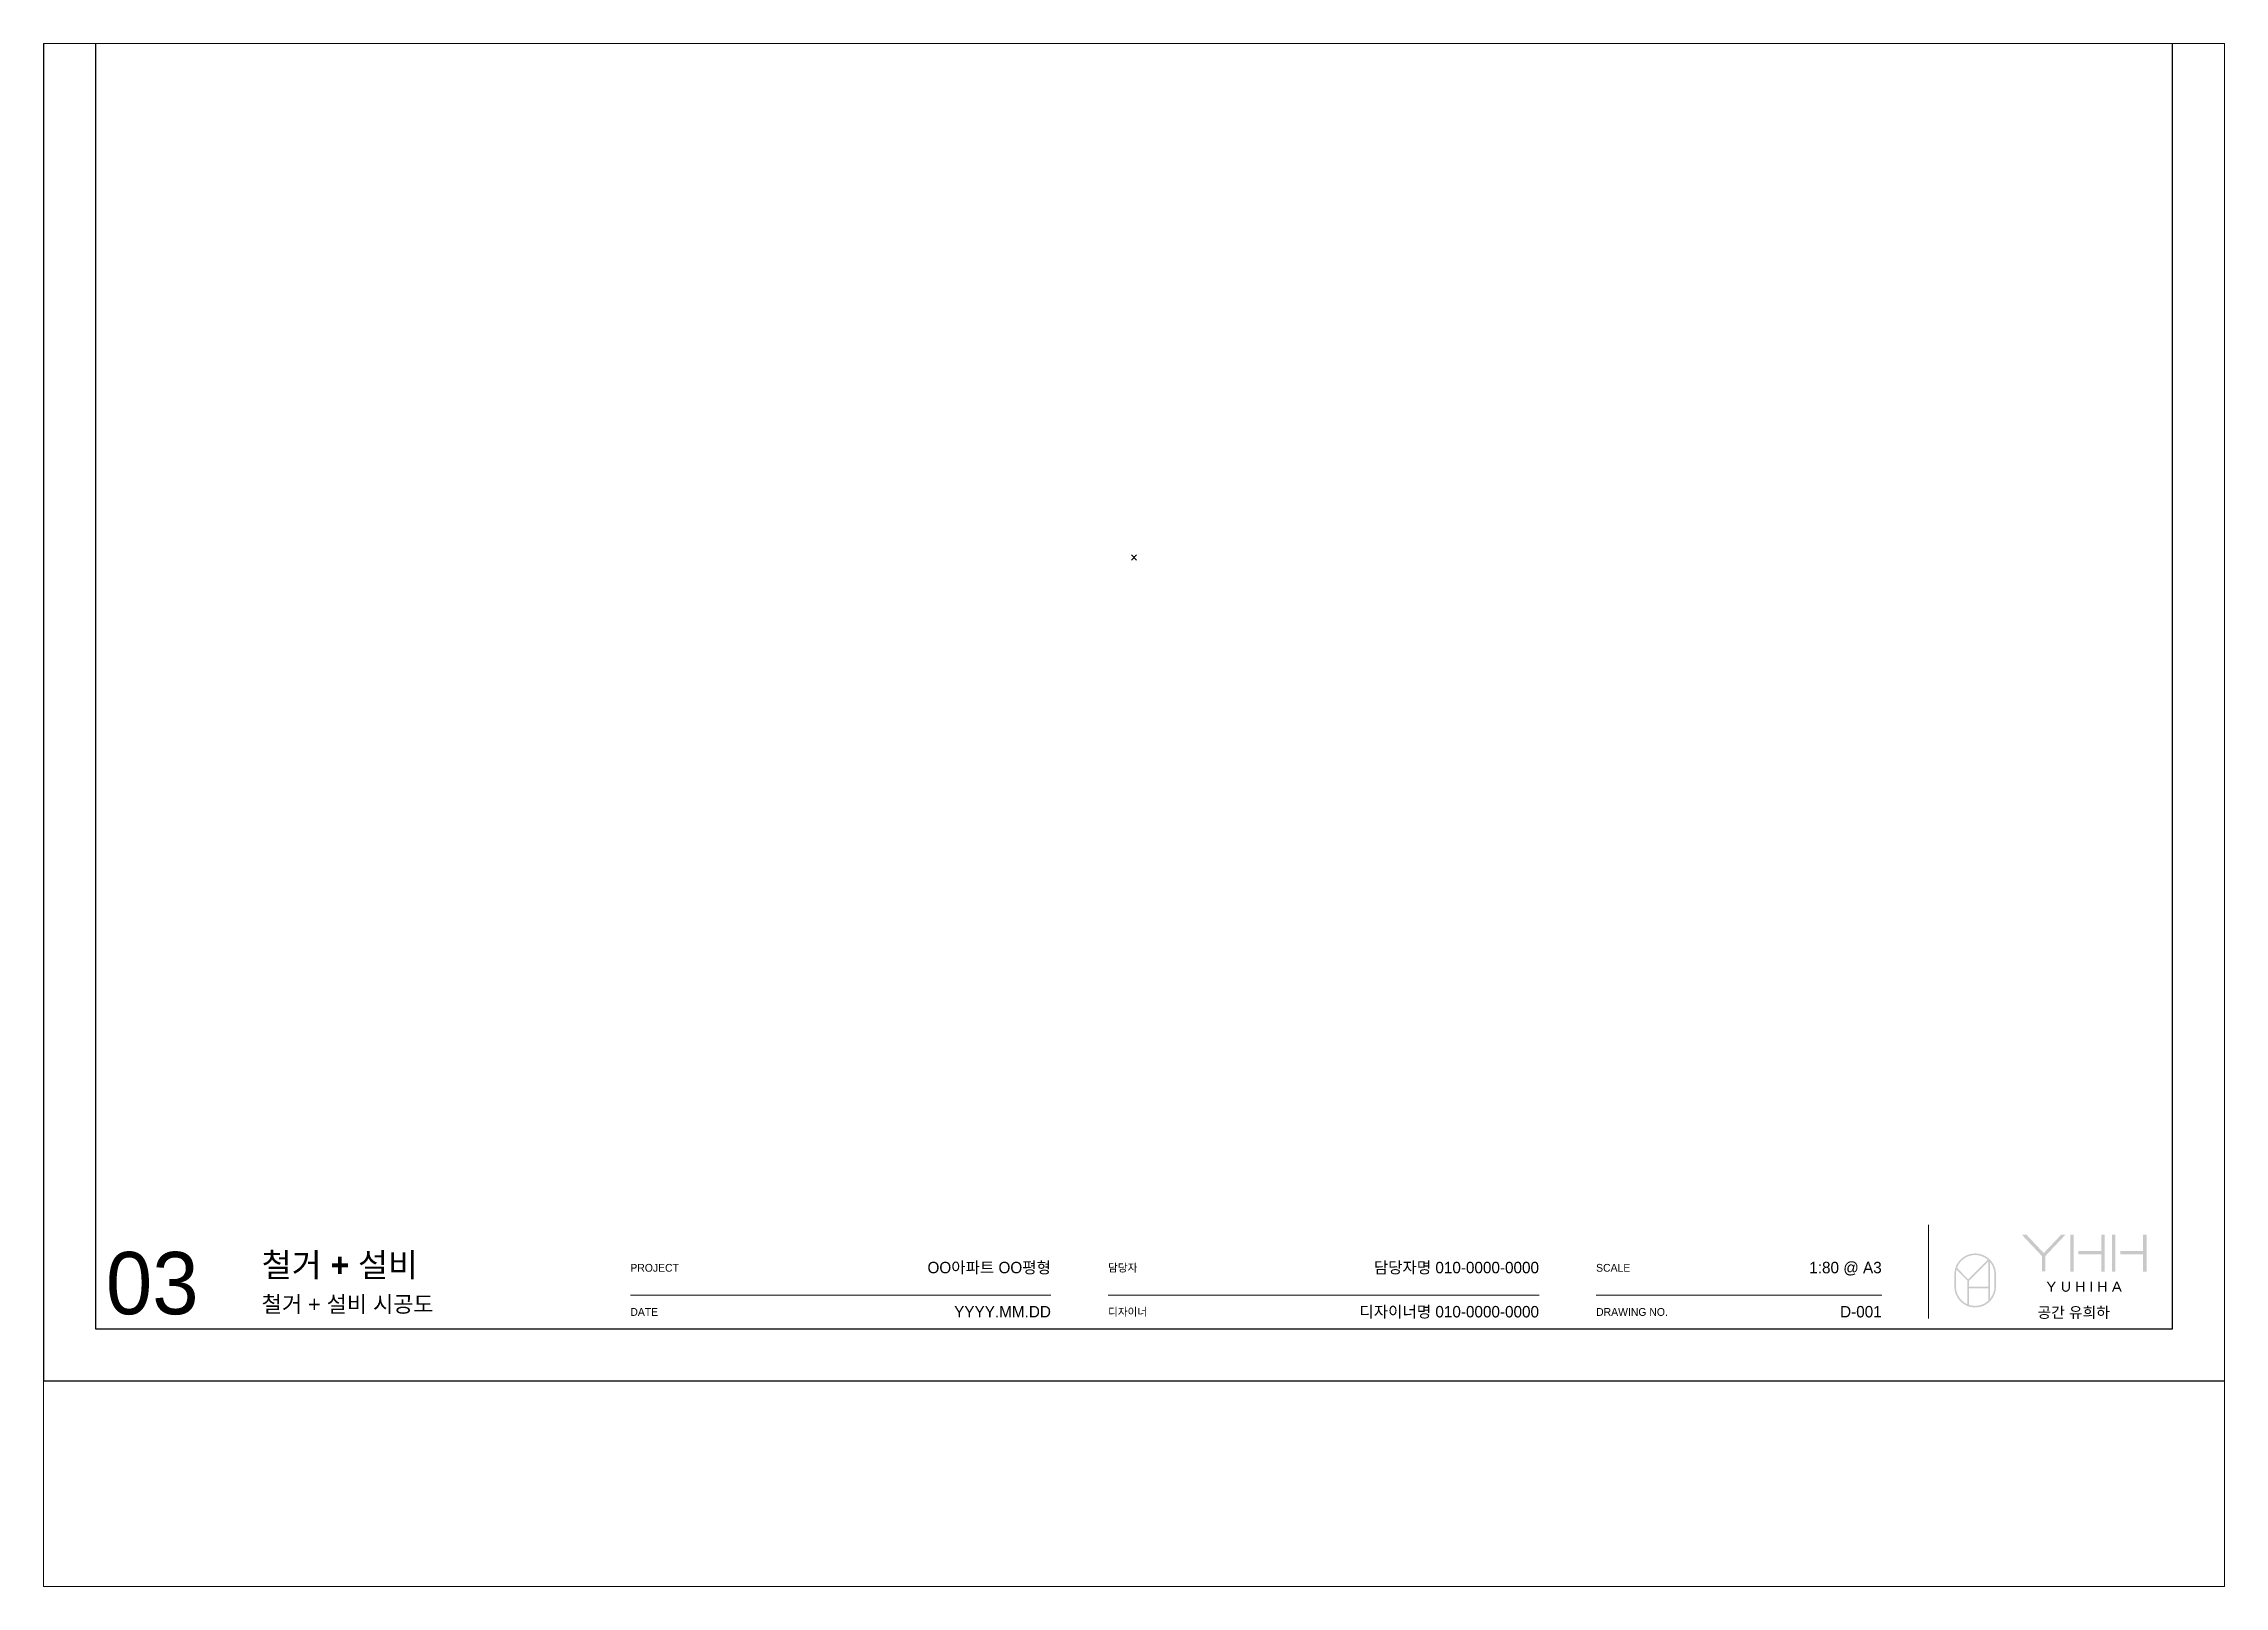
# Paper-space layout '1018_03_철거설비도_80' of a CAD drawing. Header units: millimetres. Extents: x 0 to 420, y 0 to 297.
# The model-space entities are those that its viewports show. They can reach past a viewport. Long polylines and large blocks are cut down to what shows.
import ezdxf
from ezdxf.enums import TextEntityAlignment as Align

# ---------------------------------------------------------------- set-up
doc = ezdxf.new("R2010")
doc.units = ezdxf.units.MM
doc.layers.get('Defpoints').update_dxf_attribs({"color": 142})
doc.layers.add('12. TXT1', color=132, linetype='Continuous')
doc.layers.add('20. FOR', color=7, linetype='Continuous')
doc.styles.add('YUHIHA_TEXT', font='Pretendard-Regular.ttf')
doc.styles.add('YUHIHA_TEXT_BOLD', font='')
doc.styles.get('YUHIHA_TEXT_BOLD').set_extended_font_data('Pretendard', bold=True)

# ---------------------------------------------------------------- blocks, each defined once
blk = doc.blocks.new('YUHIHA_Sheet_Logo_Symbol')
h = blk.add_hatch(color=7)
h.paths.add_polyline_path([(7.7, 4), (7.69, 3.89), (7.69, 3.78), (7.68, 3.67), (7.67, 3.56), (7.65, 3.45), (7.64, 3.34), (7.62, 3.23), (7.59, 3.13), (7.56, 3.02), (7.53, 2.92), (7.5, 2.82), (7.47, 2.72), (7.43, 2.62), (7.39, 2.52), (7.34, 2.42), (7.29, 2.33), (7.25, 2.23), (7.19, 2.14), (7.14, 2.05), (7.08, 1.96), (7.02, 1.88), (6.96, 1.79), (6.9, 1.71), (6.83, 1.63), (6.83, 8.76), (6.9, 8.68), (6.96, 8.59), (7.02, 8.51), (7.08, 8.42), (7.14, 8.33), (7.19, 8.24), (7.25, 8.15), (7.29, 8.06), (7.34, 7.96), (7.39, 7.87), (7.43, 7.77), (7.47, 7.67), (7.5, 7.57), (7.53, 7.47), (7.56, 7.36), (7.59, 7.26), (7.62, 7.15), (7.64, 7.05), (7.65, 6.94), (7.67, 6.83), (7.68, 6.72), (7.69, 6.61), (7.69, 6.5), (7.7, 6.39), (7.7, 4)], flags=0)
h.paths.add_polyline_path([(2.82, 0.5), (2.82, 3.66), (6.53, 3.66), (6.53, 1.31), (6.44, 1.23), (6.36, 1.16), (6.27, 1.08), (6.18, 1.02), (6.08, 0.95), (5.99, 0.89), (5.89, 0.83), (5.79, 0.77), (5.69, 0.72), (5.59, 0.67), (5.49, 0.62), (5.38, 0.57), (5.27, 0.53), (5.16, 0.49), (5.05, 0.46), (4.94, 0.43), (4.83, 0.4), (4.71, 0.37), (4.6, 0.35), (4.48, 0.34), (4.36, 0.32), (4.24, 0.31), (4.12, 0.31), (4, 0.3), (3.95, 0.3), (3.9, 0.31), (3.85, 0.31), (3.8, 0.31), (3.74, 0.31), (3.69, 0.32), (3.64, 0.32), (3.59, 0.33), (3.54, 0.33), (3.49, 0.34), (3.45, 0.35), (3.4, 0.35), (3.35, 0.36), (3.3, 0.37), (3.25, 0.38), (3.2, 0.39), (3.15, 0.4), (3.11, 0.41), (3.06, 0.43), (3.01, 0.44), (2.96, 0.45), (2.92, 0.47), (2.87, 0.48), (2.82, 0.5)], flags=0)
h.paths.add_polyline_path([(0.3, 4), (0.3, 6.39), (0.3, 6.42), (0.3, 6.46), (0.31, 6.5), (0.31, 6.53), (0.31, 6.57), (0.31, 6.61), (0.31, 6.64), (0.32, 6.68), (0.32, 6.72), (0.32, 6.75), (0.33, 6.79), (0.33, 6.83), (0.34, 6.86), (0.34, 6.9), (0.35, 6.93), (0.35, 6.97), (0.36, 7.01), (0.36, 7.04), (0.37, 7.08), (0.38, 7.11), (0.38, 7.15), (0.39, 7.18), (0.4, 7.22), (0.41, 7.25), (2.52, 5.14), (2.52, 0.61), (2.36, 0.69), (2.2, 0.77), (2.05, 0.86), (1.9, 0.96), (1.76, 1.06), (1.62, 1.17), (1.49, 1.29), (1.37, 1.41), (1.25, 1.54), (1.13, 1.67), (1.02, 1.81), (0.92, 1.96), (0.83, 2.1), (0.74, 2.26), (0.66, 2.42), (0.59, 2.58), (0.52, 2.74), (0.47, 2.91), (0.42, 3.09), (0.38, 3.26), (0.35, 3.44), (0.32, 3.63), (0.31, 3.81), (0.3, 4)], flags=0)
h.paths.add_polyline_path([(4, 10.08), (4.12, 10.08), (4.23, 10.07), (4.34, 10.07), (4.46, 10.05), (4.57, 10.04), (4.68, 10.02), (4.79, 10), (4.9, 9.97), (5, 9.94), (5.11, 9.91), (5.21, 9.88), (5.32, 9.84), (5.42, 9.8), (5.52, 9.75), (5.62, 9.71), (5.71, 9.66), (5.81, 9.61), (5.9, 9.55), (5.99, 9.5), (6.08, 9.44), (6.17, 9.37), (6.26, 9.31), (6.34, 9.24), (6.42, 9.17), (2.67, 5.42), (0.51, 7.59), (0.57, 7.76), (0.65, 7.94), (0.73, 8.11), (0.83, 8.27), (0.93, 8.43), (1.03, 8.59), (1.15, 8.74), (1.27, 8.88), (1.4, 9.01), (1.54, 9.14), (1.68, 9.26), (1.83, 9.38), (1.99, 9.48), (2.15, 9.58), (2.31, 9.67), (2.49, 9.76), (2.66, 9.83), (2.84, 9.89), (3.03, 9.95), (3.21, 10), (3.41, 10.03), (3.6, 10.06), (3.8, 10.08), (4, 10.08)], flags=0)
h.paths.add_polyline_path([(6.59, 9.02), (6.53, 9.08), (6.53, 9.07), (6.54, 9.07), (6.54, 9.07), (6.54, 9.07), (6.54, 9.06), (6.55, 9.06), (6.55, 9.06), (6.55, 9.06), (6.55, 9.05), (6.56, 9.05), (6.56, 9.05), (6.56, 9.05), (6.56, 9.04), (6.57, 9.04), (6.57, 9.04), (6.57, 9.04), (6.57, 9.04), (6.58, 9.03), (6.58, 9.03), (6.58, 9.03), (6.58, 9.03), (6.58, 9.02), (6.59, 9.02), (6.59, 9.02), (6.59, 9.02)], flags=0)
h.paths.add_polyline_path([(2.82, 5.14), (6.53, 8.84), (6.53, 3.97), (2.82, 3.97), (2.82, 5.14)], flags=0)
h.paths.add_polyline_path([(4, 10.39), (3.73, 10.38), (3.46, 10.35), (3.19, 10.3), (2.94, 10.24), (2.69, 10.16), (2.44, 10.07), (2.21, 9.96), (1.98, 9.84), (1.76, 9.7), (1.56, 9.55), (1.36, 9.39), (1.17, 9.21), (1, 9.03), (0.83, 8.83), (0.68, 8.62), (0.55, 8.4), (0.42, 8.18), (0.31, 7.94), (0.22, 7.7), (0.14, 7.45), (0.08, 7.19), (0.04, 6.93), (0.01, 6.66), (0, 6.39), (0, 4), (0.01, 3.73), (0.04, 3.46), (0.08, 3.2), (0.14, 2.94), (0.22, 2.69), (0.31, 2.44), (0.42, 2.21), (0.55, 1.98), (0.68, 1.77), (0.83, 1.56), (1, 1.36), (1.17, 1.17), (1.36, 1), (1.56, 0.83), (1.76, 0.68), (1.98, 0.55), (2.21, 0.42), (2.44, 0.31), (2.69, 0.22), (2.94, 0.14), (3.19, 0.08), (3.46, 0.04), (3.73, 0.01), (4, 0), (4.27, 0.01), (4.54, 0.04), (4.8, 0.08), (5.06, 0.14), (5.31, 0.22), (5.56, 0.31), (5.79, 0.42), (6.02, 0.55), (6.23, 0.68), (6.44, 0.83), (6.64, 1), (6.83, 1.17), (7, 1.36), (7.17, 1.56), (7.32, 1.77), (7.45, 1.98), (7.58, 2.21), (7.69, 2.44), (7.78, 2.69), (7.86, 2.94), (7.92, 3.2), (7.96, 3.46), (7.99, 3.73), (8, 4), (8, 6.39), (7.99, 6.66), (7.96, 6.93), (7.92, 7.19), (7.86, 7.45), (7.78, 7.7), (7.69, 7.94), (7.58, 8.18), (7.45, 8.4), (7.32, 8.62), (7.17, 8.83), (7, 9.03), (6.83, 9.21), (6.64, 9.39), (6.44, 9.55), (6.23, 9.7), (6.02, 9.84), (5.79, 9.96), (5.56, 10.07), (5.31, 10.16), (5.06, 10.24), (4.8, 10.3), (4.54, 10.35), (4.27, 10.38), (4, 10.39)], flags=0)
blk = doc.blocks.new('YUHIHA_Sheet_Logo_Wordmark')
for points in [[(3.86, 3.98), (3.86, 6.89), (0, 10.99), (0.89, 10.99), (4.21, 7.47), (7.55, 10.99), (8.38, 10.99), (4.52, 6.89), (4.52, 3.98), (3.86, 3.98)], [(5.78, 0.79), (5.78, 0.02), (5.55, 0.02), (5.55, 0.79), (4.76, 1.99), (5.04, 1.99), (5.66, 1.04), (6.29, 1.99), (6.57, 1.99), (5.78, 0.79)], [(9.14, 0.39), (9.13, 0.38), (9.12, 0.37), (9.11, 0.35), (9.1, 0.34), (9.09, 0.32), (9.08, 0.31), (9.07, 0.3), (9.06, 0.28), (9.05, 0.27), (9.03, 0.26), (9.02, 0.24), (9.01, 0.23), (9, 0.22), (8.99, 0.21), (8.97, 0.2), (8.96, 0.19), (8.95, 0.18), (8.94, 0.16), (8.92, 0.15), (8.91, 0.14), (8.89, 0.13), (8.88, 0.13), (8.87, 0.12), (8.85, 0.11), (8.84, 0.1), (8.82, 0.09), (8.81, 0.08), (8.79, 0.07), (8.78, 0.07), (8.76, 0.06), (8.74, 0.05), (8.73, 0.05), (8.71, 0.04), (8.7, 0.04), (8.68, 0.03), (8.67, 0.03), (8.65, 0.02), (8.64, 0.02), (8.62, 0.02), (8.61, 0.01), (8.59, 0.01), (8.57, 0.01), (8.56, 0), (8.54, 0), (8.53, 0), (8.51, 0), (8.49, 0), (8.48, 0), (8.46, 0), (8.44, 0), (8.42, 0), (8.41, 0), (8.39, 0), (8.37, 0.01), (8.36, 0.01), (8.34, 0.01), (8.32, 0.01), (8.31, 0.02), (8.29, 0.02), (8.27, 0.03), (8.26, 0.03), (8.24, 0.04), (8.22, 0.04), (8.21, 0.05), (8.19, 0.05), (8.18, 0.06), (8.16, 0.07), (8.15, 0.07), (8.13, 0.08), (8.12, 0.09), (8.1, 0.1), (8.09, 0.11), (8.07, 0.11), (8.06, 0.12), (8.05, 0.13), (8.03, 0.14), (8.02, 0.15), (8, 0.16), (7.99, 0.17), (7.98, 0.18), (7.97, 0.2), (7.95, 0.21), (7.94, 0.22), (7.93, 0.23), (7.92, 0.24), (7.91, 0.25), (7.9, 0.27), (7.89, 0.28), (7.88, 0.29), (7.87, 0.31), (7.86, 0.32), (7.85, 0.33), (7.84, 0.35), (7.83, 0.36), (7.82, 0.38), (7.81, 0.39), (7.8, 0.41), (7.79, 0.42), (7.79, 0.44), (7.78, 0.45), (7.77, 0.47), (7.77, 0.48), (7.76, 0.5), (7.75, 0.52), (7.75, 0.53), (7.74, 0.55), (7.74, 0.57), (7.73, 0.58), (7.73, 0.6), (7.73, 0.62), (7.72, 0.63), (7.72, 0.65), (7.72, 0.67), (7.72, 0.69), (7.71, 0.7), (7.71, 0.72), (7.71, 0.74), (7.71, 0.76), (7.71, 0.77), (7.71, 0.79), (7.71, 1.99), (7.95, 1.99), (7.95, 0.79), (7.95, 0.78), (7.95, 0.77), (7.95, 0.76), (7.95, 0.74), (7.95, 0.73), (7.95, 0.72), (7.96, 0.7), (7.96, 0.69), (7.96, 0.68), (7.96, 0.67), (7.96, 0.66), (7.97, 0.64), (7.97, 0.63), (7.97, 0.62), (7.98, 0.61), (7.98, 0.6), (7.98, 0.59), (7.99, 0.57), (7.99, 0.56), (8, 0.55), (8, 0.54), (8.01, 0.53), (8.01, 0.52), (8.02, 0.51), (8.02, 0.5), (8.03, 0.49), (8.04, 0.48), (8.04, 0.47), (8.05, 0.46), (8.06, 0.45), (8.06, 0.44), (8.07, 0.43), (8.08, 0.42), (8.09, 0.41), (8.09, 0.41), (8.1, 0.4), (8.11, 0.39), (8.12, 0.38), (8.13, 0.37), (8.13, 0.37), (8.14, 0.36), (8.15, 0.35), (8.16, 0.35), (8.17, 0.34), (8.18, 0.33), (8.19, 0.33), (8.2, 0.32), (8.21, 0.31), (8.22, 0.31), (8.23, 0.3), (8.24, 0.3), (8.25, 0.29), (8.26, 0.29), (8.27, 0.28), (8.28, 0.28), (8.29, 0.27), (8.3, 0.27), (8.31, 0.27), (8.32, 0.26), (8.34, 0.26), (8.35, 0.26), (8.36, 0.26), (8.37, 0.25), (8.38, 0.25), (8.39, 0.25), (8.4, 0.25), (8.42, 0.25), (8.43, 0.25), (8.44, 0.24), (8.45, 0.24), (8.46, 0.24), (8.48, 0.24), (8.49, 0.24), (8.5, 0.24), (8.51, 0.24), (8.52, 0.25), (8.53, 0.25), (8.54, 0.25), (8.56, 0.25), (8.57, 0.25), (8.58, 0.25), (8.59, 0.26), (8.6, 0.26), (8.61, 0.26), (8.62, 0.26), (8.63, 0.27), (8.64, 0.27), (8.65, 0.28), (8.66, 0.28), (8.67, 0.28), (8.69, 0.29), (8.7, 0.29), (8.71, 0.3), (8.72, 0.3), (8.73, 0.31), (8.74, 0.31), (8.75, 0.32), (8.76, 0.33), (8.77, 0.33), (8.78, 0.34), (8.79, 0.35), (8.79, 0.35), (8.8, 0.36), (8.81, 0.37), (8.82, 0.38), (8.83, 0.38), (8.84, 0.39), (8.85, 0.4), (8.85, 0.41), (8.86, 0.42), (8.87, 0.43), (8.88, 0.43), (8.88, 0.44), (8.89, 0.45), (8.9, 0.46), (8.91, 0.47), (8.91, 0.48), (8.92, 0.49), (8.93, 0.5), (8.93, 0.51), (8.94, 0.52), (8.94, 0.53), (8.95, 0.54), (8.95, 0.56), (8.96, 0.57), (8.96, 0.58), (8.97, 0.59), (8.97, 0.6), (8.98, 0.61), (8.98, 0.62), (8.98, 0.63), (8.99, 0.65), (8.99, 0.66), (8.99, 0.67), (8.99, 0.68), (9, 0.69), (9, 0.71), (9, 0.72), (9, 0.73), (9, 0.74), (9, 0.76), (9, 0.77), (9, 0.78), (9, 0.79), (9, 1.99), (9.24, 1.99), (9.24, 0.79), (9.24, 0.77), (9.24, 0.76), (9.24, 0.74), (9.24, 0.72), (9.24, 0.7), (9.24, 0.69), (9.24, 0.67), (9.23, 0.65), (9.23, 0.63), (9.23, 0.62), (9.22, 0.6), (9.22, 0.58), (9.21, 0.57), (9.21, 0.55), (9.2, 0.54), (9.2, 0.52), (9.19, 0.5), (9.18, 0.49), (9.18, 0.47), (9.17, 0.46), (9.16, 0.44), (9.15, 0.43), (9.15, 0.41), (9.14, 0.39)], [(12, 0.02), (11.76, 0.02), (11.76, 0.91), (10.72, 0.91), (10.72, 0.02), (10.48, 0.02), (10.48, 1.99), (10.72, 1.99), (10.72, 1.15), (11.76, 1.15), (11.76, 1.99), (12, 1.99), (12, 0.02)], [(13.25, 1.99), (13.48, 1.99), (13.48, 0.02), (13.25, 0.02), (13.25, 1.99)], [(16.25, 0.02), (16.01, 0.02), (16.01, 0.91), (14.97, 0.91), (14.97, 0.02), (14.73, 0.02), (14.73, 1.99), (14.97, 1.99), (14.97, 1.15), (16.01, 1.15), (16.01, 1.99), (16.25, 1.99), (16.25, 0.02)]]:
    blk.add_hatch(color=7).paths.add_polyline_path(points, flags=0)
h = blk.add_hatch(color=7)
h.paths.add_polyline_path([(15.29, 3.91), (15.29, 7.25), (10.89, 7.25), (10.89, 7.86), (15.29, 7.86), (15.29, 10.99), (15.95, 10.99), (15.95, 3.91), (15.29, 3.91)], flags=0)
h.paths.add_polyline_path([(9.31, 10.99), (9.97, 10.99), (9.97, 3.91), (9.31, 3.91), (9.31, 10.99)], flags=0)
h = blk.add_hatch(color=7)
h.paths.add_polyline_path([(23.33, 3.91), (23.33, 7.25), (18.94, 7.25), (18.94, 7.86), (23.33, 7.86), (23.33, 10.99), (24, 10.99), (24, 3.91), (23.33, 3.91)], flags=0)
h.paths.add_polyline_path([(17.36, 10.99), (18.02, 10.99), (18.02, 3.91), (17.36, 3.91), (17.36, 10.99)], flags=0)
h = blk.add_hatch(color=7)
h.paths.add_polyline_path([(18.65, 0.81), (18.29, 1.7), (17.92, 0.81), (18.65, 0.81)], flags=0)
h.paths.add_polyline_path([(19.24, 0.02), (18.98, 0.02), (18.75, 0.57), (17.82, 0.57), (17.59, 0.02), (17.34, 0.02), (18.16, 1.99), (18.42, 1.99), (19.24, 0.02)], flags=0)
blk = doc.blocks.new('YUHIHA_Sheet_A3')
at = {"color": 8, "lineweight": 9}
for p, q in [((363, 12), (363, 30)), ((205, 16.5), (288, 16.5))]:
    blk.add_line(p, q, dxfattribs=at)
at = {"color": 8}
blk.add_lwpolyline([(0, 0), (420, 0), (420, 297), (0, 297)], close=True, dxfattribs=at)
at = {"layer": 'Defpoints'}
for p, q in [((209.5, 158), (210.5, 159)), ((209.5, 159), (210.5, 158))]:
    blk.add_line(p, q, dxfattribs=at)
at = {"layer": 'Defpoints', "color": 7}
blk.add_lwpolyline([(10, 10), (410, 10), (410, 287), (10, 287)], close=True, dxfattribs=at)
for name, p in [('YUHIHA_Sheet_Logo_Wordmark', (381, 17.12)), ('YUHIHA_Sheet_Logo_Symbol', (368, 14.12))]:
    blk.add_blockref(name, p)
at = {"layer": '12. TXT1', "style": 'YUHIHA_TEXT'}
for s, height, p in [('담당자', 1.5, (205, 21)), ('디자이너', 1.5, (205, 12.5)), ('공간 유희하', 2.1, (384, 12.12))]:
    blk.add_text(s, height=height, dxfattribs=at).set_placement(p)
at = {"layer": '12. TXT1', "style": 'YUHIHA_TEXT', "flags": 1}
blk.add_attdef('DRAWING_LABEL', text='', height=2.3, dxfattribs=at).set_placement((288, 25.7), align=Align.RIGHT)
at = {"layer": '12. TXT1', "style": 'YUHIHA_TEXT'}
for tag, p, height in [('SHEET', (12, 12.8), 12), ('DRAWING', (42, 13.2), 3.1)]:
    blk.add_attdef(tag, p, '', height=height, dxfattribs=at)
blk.add_attdef('DRAWING_NO', text='', height=2.2, dxfattribs=at).set_placement((354, 12.2), align=Align.RIGHT)
blk = doc.blocks.new('YUHIHA_Sheet_ProjectInfo')
at = {"color": 8, "lineweight": 9}
for p, q in [((113, 16.5), (194, 16.5)), ((299, 16.5), (354, 16.5))]:
    blk.add_line(p, q, dxfattribs=at)
at = {"layer": '12. TXT1', "style": 'YUHIHA_TEXT'}
for s, p in [('PROJECT', (113, 21)), ('SCALE', (299, 21)), ('DATE', (113, 12.5)), ('DRAWING NO.', (299, 12.5))]:
    blk.add_text(s, height=1.5, dxfattribs=at).set_placement(p)
for s, p in [('OO아파트 OO평형', (194, 20.7)), ('담당자명 010-0000-0000', (288, 20.7)), ('1:80 @ A3', (354, 20.7)), ('YYYY.MM.DD', (194, 12.2)), ('디자이너명 010-0000-0000', (288, 12.2))]:
    blk.add_text(s, height=2.2, dxfattribs=at).set_placement(p, align=Align.RIGHT)
blk = doc.blocks.new('YUHIHA_Sheet_Title_DemolitionServices')
at = {"layer": '12. TXT1', "style": 'YUHIHA_TEXT_BOLD'}
blk.add_text('철거 + 설비', height=4.6, dxfattribs=at).set_placement((42, 20))
blk = doc.blocks.new('YUHIHA_Sheet_Header_03DemolitionServicesPlan')
at = {"layer": '12. TXT1', "style": 'YUHIHA_TEXT'}
blk.add_text('철거 + 설비 시공도', height=3.2, dxfattribs=at).set_placement((13.5, 277.5))
at = {"layer": '20. FOR', "style": 'YUHIHA_TEXT'}
blk.add_text('W O R K  I N S T R U C T I O N', height=2.1, dxfattribs=at).set_placement((13.5, 283.5))
blk = doc.blocks.new('YUHIHA_Sheet_03DemolitionServicesPlan_Standard')
at = {"xscale": 80, "yscale": 80, "zscale": 80}
blk.add_blockref('YUHIHA_Sheet_Header_03DemolitionServicesPlan', (71439, 62237), dxfattribs=at)
at = {"layer": '20. FOR', "xscale": 80, "yscale": 80, "zscale": 80}
blk.add_blockref('YUHIHA_Sheet_A3', (71439, 62237), dxfattribs=at).add_auto_attribs({'SHEET': '03', 'DRAWING': '철거 + 설비 시공도', 'DRAWING_NO': 'D-001'})
for name in ['YUHIHA_Sheet_Title_DemolitionServices', 'YUHIHA_Sheet_ProjectInfo']:
    blk.add_blockref(name, (71439, 62237), dxfattribs=at)

msp = doc.modelspace()

# ---------------------------------------------------------------- block references
msp.add_blockref('YUHIHA_Sheet_03DemolitionServicesPlan_Standard', (492546.9, -37044))

psp = doc.layouts.new('1018_03_철거설비도_80')

# ---------------------------------------------------------------- viewports
at = {"layer": 'Defpoints'}
psp.add_viewport(center=(210, 148.5), size=(420, 297), view_center_point=(580785.85, 33906.69), view_height=23760, dxfattribs=at)

doc.saveas('drawing.dxf')
